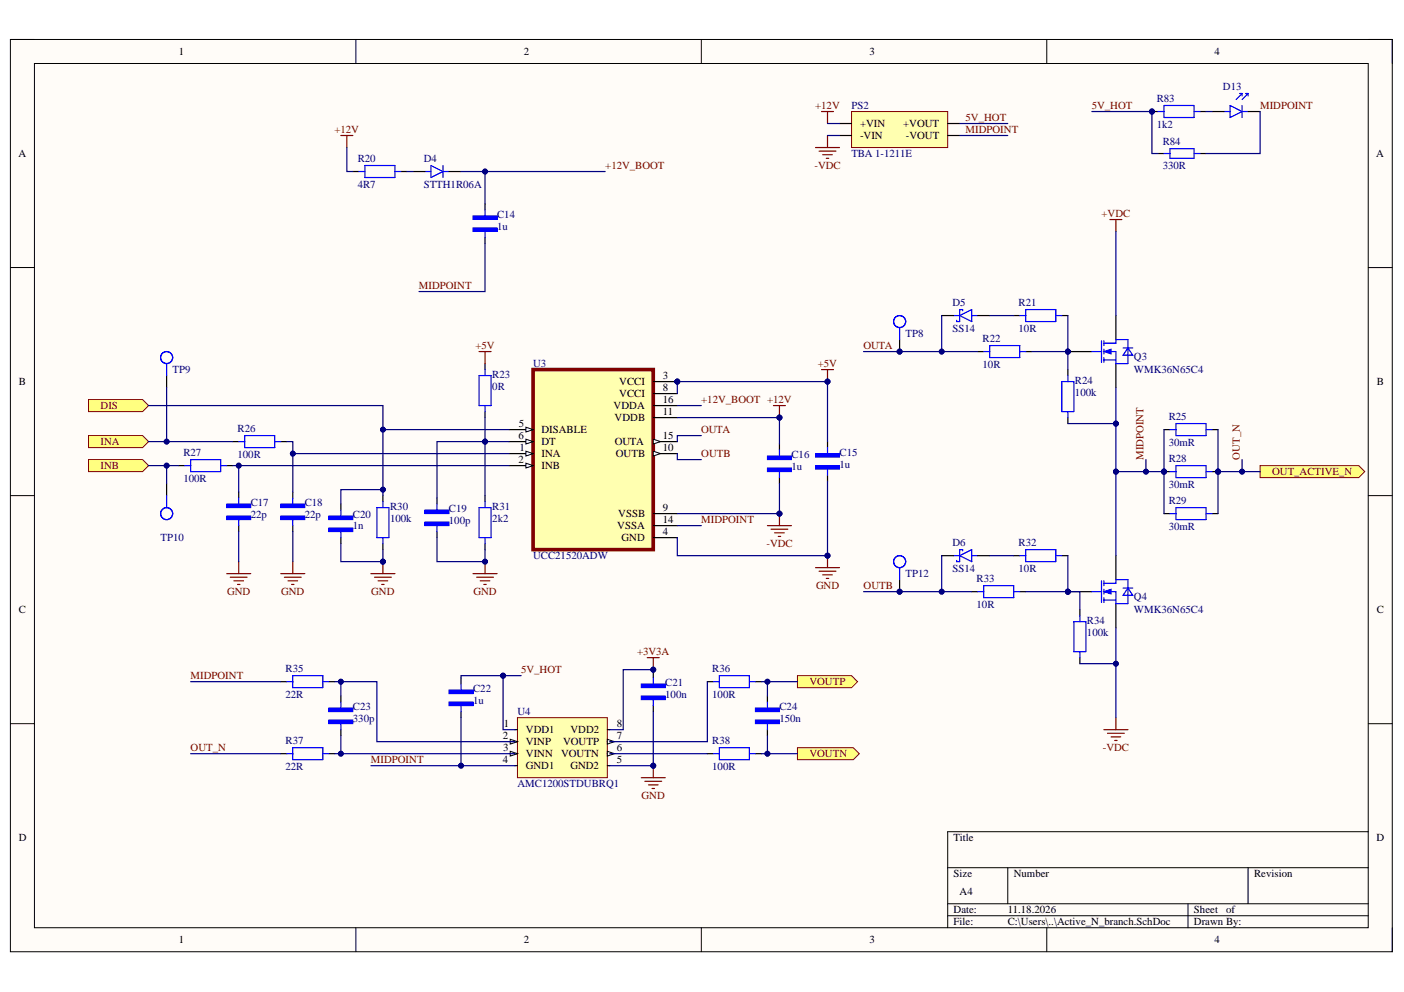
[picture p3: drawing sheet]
<svg xmlns="http://www.w3.org/2000/svg" width="297mm" height="210mm" viewBox="0 0 297 210" stroke-linecap="round" stroke-linejoin="round" font-family="sans-serif">
<defs><g id="words">
<g font-size="2.3">
<text x="37.9" y="11.7">1</text>
<text x="110.8" y="11.7">2</text>
<text x="184" y="11.7">3</text>
<text x="257" y="11.7">4</text>
<text x="181.9" y="26.9">+VIN</text>
<text x="181.9" y="29.4">-VIN</text>
<text x="191.1" y="26.9">+VOUT</text>
<text x="191.6" y="29.4">-VOUT</text>
<text x="3.9" y="33.2">A</text>
<text x="291.2" y="33.2">A</text>
<text x="4" y="81.5">B</text>
<text x="131" y="81.5">VCCI</text>
<text x="140.2" y="80.2">3</text>
<text x="140.2" y="82.7">8</text>
<text x="291.3" y="81.5">B</text>
<text x="129.8" y="86.6">VDDA</text>
<text x="130" y="89.1">VDDB</text>
<text x="131" y="84">VCCI</text>
<text x="140.2" y="85.3">16</text>
<text x="140.2" y="87.8">11</text>
<text x="109.7" y="92.9">6</text>
<text x="109.7" y="90.4">5</text>
<text x="109.9" y="95.5">1</text>
<text x="114.6" y="91.7">DISABLE</text>
<text x="114.6" y="94.2">DT</text>
<text x="130.1" y="94.2">OUTA</text>
<text x="140.2" y="92.9">15</text>
<text x="140.2" y="95.5">10</text>
<text x="109.7" y="98">2</text>
<text x="114.6" y="96.7">INA</text>
<text x="114.6" y="99.3">INB</text>
<text x="130.3" y="96.7">OUTB</text>
<text x="130.6" y="112">VSSA</text>
<text x="130.8" y="109.4">VSSB</text>
<text x="140.2" y="108.2">9</text>
<text x="140.2" y="110.7">14</text>
<text x="140.2" y="113.2">4</text>
<text x="131.5" y="114.5">GND</text>
<text x="4" y="129.7">C</text>
<text x="291.3" y="129.7">C</text>
<text x="106.6" y="153.9">1</text>
<text x="111.3" y="155.1">VDD1</text>
<text x="120.7" y="155.1">VDD2</text>
<text x="130.5" y="153.9">8</text>
<text x="106.4" y="161.5">4</text>
<text x="106.4" y="156.4">2</text>
<text x="106.5" y="159">3</text>
<text x="111.3" y="157.7">VINP</text>
<text x="111.3" y="160.2">VINN</text>
<text x="118.7" y="160.2">VOUTN</text>
<text x="119.1" y="157.7">VOUTP</text>
<text x="130.5" y="161.5">5</text>
<text x="130.5" y="159">6</text>
<text x="130.5" y="156.4">7</text>
<text x="111.3" y="162.8">GND1</text>
<text x="120.7" y="162.8">GND2</text>
<text x="4" y="178">D</text>
<text x="201.7" y="178">Title</text>
<text x="291.2" y="178">D</text>
<text x="201.7" y="185.6">Size</text>
<text x="214.5" y="185.6">Number</text>
<text x="265.3" y="185.6">Revision</text>
<text x="203" y="189.4">A4</text>
<text x="201.7" y="193.2">Date:</text>
<text x="201.7" y="195.8">File:</text>
<text x="213.2" y="193.2">11.18.2026</text>
<text x="213.2" y="195.8">C:\Users\..\Active_N_branch.SchDoc</text>
<text x="252.6" y="193.2">Sheet</text>
<text x="252.6" y="195.8">Drawn By:</text>
<text x="259.4" y="193.2">of</text>
<text x="37.9" y="199.6">1</text>
<text x="110.8" y="199.6">2</text>
<text x="184" y="199.6">3</text>
<text x="257" y="199.6">4</text>
</g>
<g font-size="2.3" fill="#800000">
<text x="172.5" y="23.1">+12V</text>
<text x="231" y="23.1">5V_HOT</text>
<text x="266.6" y="23.1">MIDPOINT</text>
<text x="70.8" y="28.1">+12V</text>
<text x="204.3" y="25.6">5V_HOT</text>
<text x="204.3" y="28.1">MIDPOINT</text>
<text x="128.1" y="35.8">+12V_BOOT</text>
<text x="172.3" y="35.8">-VDC</text>
<text x="233.1" y="45.9">+VDC</text>
<text x="88.6" y="61.2">MIDPOINT</text>
<text x="100.6" y="73.9">+5V</text>
<text x="173" y="77.7">+5V</text>
<text x="182.7" y="73.9">OUTA</text>
<text x="21.3" y="86.6">DIS</text>
<text x="148.4" y="85.3">+12V_BOOT +12V</text>
<text x="21.3" y="94.2">INA</text>
<text x="148.4" y="91.7">OUTA</text>
<text x="21.3" y="99.3">INB</text>
<text x="148.4" y="96.7">OUTB</text>
<text x="241.9" y="97.2" transform="rotate(-90 241.9 97.2)">MIDPOINT</text>
<text x="262.3" y="97.2" transform="rotate(-90 262.3 97.2)">OUT_N</text>
<text x="269.1" y="100.5">OUT_ACTIVE_N</text>
<text x="148.4" y="110.7">MIDPOINT</text>
<text x="162.1" y="115.8">-VDC</text>
<text x="48.1" y="125.9">GND</text>
<text x="59.5" y="125.9">GND</text>
<text x="78.6" y="125.9">GND</text>
<text x="100.2" y="125.9">GND</text>
<text x="172.6" y="124.7">GND</text>
<text x="182.7" y="124.7">OUTB</text>
<text x="40.3" y="143.7">MIDPOINT</text>
<text x="110.2" y="142.5">5V_HOT</text>
<text x="134.8" y="138.6">+3V3A</text>
<text x="171.2" y="145">VOUTP</text>
<text x="40.3" y="159">OUT_N</text>
<text x="78.5" y="161.5">MIDPOINT</text>
<text x="171.2" y="160.2">VOUTN</text>
<text x="233.3" y="159">-VDC</text>
<text x="135.8" y="169.1">GND</text>
</g>
<g font-size="2.3" fill="#000080">
<text x="180.2" y="23.1">PS2</text>
<text x="244.7" y="21.6">R83</text>
<text x="258.7" y="19">D13</text>
<text x="244.7" y="27.1">1k2</text>
<text x="75.7" y="34.3">R20</text>
<text x="89.6" y="34.3">D4</text>
<text x="180.2" y="33.2">TBA 1-1211E</text>
<text x="246" y="30.7">R84</text>
<text x="246" y="35.8">330R</text>
<text x="75.7" y="39.9">4R7</text>
<text x="89.6" y="39.9">STTH1R06A</text>
<text x="105.2" y="46.2">C14</text>
<text x="105.2" y="48.7">1u</text>
<text x="201.5" y="64.7">D5</text>
<text x="215.5" y="64.7">R21</text>
<text x="191.6" y="71.3">TP8</text>
<text x="201.5" y="70.3">SS14</text>
<text x="215.5" y="70.3">10R</text>
<text x="112.8" y="77.7">U3</text>
<text x="207.9" y="72.4">R22</text>
<text x="207.9" y="77.9">10R</text>
<text x="239.9" y="76.2">Q3</text>
<text x="36.5" y="78.9">TP9</text>
<text x="104.2" y="80">R23</text>
<text x="104.2" y="82.5">0R</text>
<text x="227.4" y="81.2">R24</text>
<text x="227.4" y="83.8">100k</text>
<text x="239.9" y="78.9">WMK36N65C4</text>
<text x="247.3" y="88.9">R25</text>
<text x="50.3" y="91.4">R26</text>
<text x="247.3" y="94.5">30mR</text>
<text x="38.8" y="96.5">R27</text>
<text x="50.3" y="97">100R</text>
<text x="167.4" y="97">C16</text>
<text x="167.4" y="99.5">1u</text>
<text x="177.6" y="96.5">C15</text>
<text x="177.6" y="99">1u</text>
<text x="247.3" y="97.8">R28</text>
<text x="38.8" y="102.1">100R</text>
<text x="53" y="107.1">C17</text>
<text x="64.5" y="107.1">C18</text>
<text x="82.5" y="107.9">R30</text>
<text x="104.2" y="107.9">R31</text>
<text x="247.3" y="106.6">R29</text>
<text x="247.3" y="103.3">30mR</text>
<text x="53" y="109.7">22p</text>
<text x="64.5" y="109.7">22p</text>
<text x="74.7" y="109.7">C20</text>
<text x="74.7" y="112">1n</text>
<text x="82.5" y="110.4">100k</text>
<text x="95" y="108.4">C19</text>
<text x="95" y="110.9">100p</text>
<text x="104.2" y="110.4">2k2</text>
<text x="247.3" y="112.2">30mR</text>
<text x="34" y="114.5">TP10</text>
<text x="112.8" y="118.3">UCC21520ADW</text>
<text x="201.5" y="115.5">D6</text>
<text x="215.5" y="115.5">R32</text>
<text x="191.6" y="122.1">TP12</text>
<text x="201.5" y="121.1">SS14</text>
<text x="206.6" y="123.2">R33</text>
<text x="215.5" y="121.1">10R</text>
<text x="206.6" y="128.7">10R</text>
<text x="239.9" y="127">Q4</text>
<text x="239.9" y="129.7">WMK36N65C4</text>
<text x="230" y="132">R34</text>
<text x="230" y="134.6">100k</text>
<text x="60.4" y="142.2">R35</text>
<text x="150.7" y="142.2">R36</text>
<text x="60.4" y="147.8">22R</text>
<text x="100.1" y="146.5">C22</text>
<text x="100.1" y="149.1">1u</text>
<text x="140.7" y="145.3">C21</text>
<text x="140.7" y="147.8">100n</text>
<text x="150.7" y="147.8">100R</text>
<text x="74.7" y="150.3">C23</text>
<text x="74.7" y="152.9">330p</text>
<text x="109.5" y="151.3">U4</text>
<text x="164.9" y="150.3">C24</text>
<text x="164.9" y="152.9">150n</text>
<text x="60.4" y="157.4">R37</text>
<text x="150.7" y="157.4">R38</text>
<text x="60.4" y="163">22R</text>
<text x="109.5" y="166.6">AMC1200STDUBRQ1</text>
<text x="150.7" y="163">100R</text>
</g>
</g></defs>
<path d="M2.2 8.4h292.4v193h-292.4z" fill-rule="evenodd" fill="#fffcf8"/>
<path d="M2.2 8.4h292.4v193h-292.4z" fill="none" stroke="#000" stroke-width=".21"/>
<path d="M7.3 13.4h282.2v182.9h-282.2z" fill-rule="evenodd" fill="#fffcf8"/>
<g fill="none" stroke="#000" stroke-width=".21">
<path d="M2.2 8.4h5.1M7.3 13.4h282.2v182.9h-282.2zM75.3 8.4v5M148.4 8.4v5M221.5 8.4v5M289.5 8.4h5.1v5M2.2 56.6h5.1M289.5 56.6h5.1M2.2 104.9h5.1M289.5 104.9h5.1M2.2 153.1h5.1M289.5 153.1h5.1"/>
<path d="M289.5 176h-89v20.3M75.3 196.3v5.1M148.4 196.3v5.1M200.5 183.6h89M200.5 191.2h89M200.5 193.8h89M213.2 183.6v7.6M221.5 196.3v5.1M251.3 191.2v5.1M264 183.6v7.6M294.6 196.3v5.1"/>
</g>
<circle cx="225.9" cy="74.4" r=".51" fill="#000080"/>
<circle cx="225.9" cy="74.4" r=".51" fill="none" stroke="#000080" stroke-width=".21"/>
<path d="M225.9 74.4h5.1M236.1 66.8v5.1M236.1 76.9v5.1" fill="none" stroke="#000" stroke-width=".25"/>
<circle cx="225.9" cy="74.4" r=".51" fill="#000080"/>
<circle cx="225.9" cy="74.4" r=".51" fill="none" stroke="#000080" stroke-width=".21"/>
<path d="M231 74.4h2M233 72.1v4.6M233.5 74.4h2.6v2.5M233.5 76.2h2.6M233.5 72.1v1M233.5 73.9v1M233.5 75.7v1M236.1 71.9v.7h-2.6" fill="none" stroke="#00f" stroke-width=".25"/>
<path d="M233.5 74.4l1.6-.5v1z" fill="#00f"/>
<path d="M233.5 74.4l1.6-.5v1z" fill="none" stroke="#00f" stroke-width=".21"/>
<path d="M236.1 71.9h2.5v5h-2.5M237.6 73.6h2M238.6 73.6l1 1.6h-2z" fill="none" stroke="#00f" stroke-width=".25"/>
<circle cx="225.9" cy="125.2" r=".51" fill="#000080"/>
<circle cx="225.9" cy="125.2" r=".51" fill="none" stroke="#000080" stroke-width=".21"/>
<path d="M236.1 117.6v5M225.9 125.2h5.1M236.1 127.7v5.1" fill="none" stroke="#000" stroke-width=".25"/>
<circle cx="225.9" cy="125.2" r=".51" fill="#000080"/>
<circle cx="225.9" cy="125.2" r=".51" fill="none" stroke="#000080" stroke-width=".21"/>
<path d="M231 125.2h2M233 122.9v4.6M233.5 125.2h2.6v2.5M233.5 127h2.6M233.5 122.9v1M233.5 124.7v1M233.5 126.5v1M236.1 122.6v.8h-2.6" fill="none" stroke="#00f" stroke-width=".25"/>
<path d="M233.5 125.2l1.6-.5v1z" fill="#00f"/>
<path d="M233.5 125.2l1.6-.5v1z" fill="none" stroke="#00f" stroke-width=".21"/>
<path d="M236.1 122.6h2.5v5.1h-2.5M237.6 124.4h2M238.6 124.4l1 1.6h-2z" fill="none" stroke="#00f" stroke-width=".25"/>
<circle cx="143.3" cy="80.7" r=".51" fill="#000080"/>
<circle cx="143.3" cy="80.7" r=".51" fill="none" stroke="#000080" stroke-width=".21"/>
<path d="M112.8 78.2h25.4v38.1h-25.4z" fill-rule="evenodd" fill="#ffffb0"/>
<path d="M112.8 78.2h25.4v38.1h-25.4z" fill="none" stroke="#800000" stroke-width=".76"/>
<path d="M107.7 90.9h5.1" fill="none" stroke="#000" stroke-width=".25"/>
<path d="M111.3 90.4l1.5 .5-1.5 .5z" fill="#f8fcff"/>
<path d="M111.3 90.4l1.5 .5-1.5 .5z" fill="none" stroke="#000" stroke-width=".21"/>
<path d="M107.7 93.4h5.1" fill="none" stroke="#000" stroke-width=".25"/>
<path d="M111.3 92.9l1.5 .5-1.5 .5z" fill="#f8fcff"/>
<path d="M111.3 92.9l1.5 .5-1.5 .5z" fill="none" stroke="#000" stroke-width=".21"/>
<path d="M107.7 96h5.1" fill="none" stroke="#000" stroke-width=".25"/>
<path d="M111.3 95.5l1.5 .5-1.5 .5z" fill="#f8fcff"/>
<path d="M111.3 95.5l1.5 .5-1.5 .5z" fill="none" stroke="#000" stroke-width=".21"/>
<path d="M107.7 98.5h5.1" fill="none" stroke="#000" stroke-width=".25"/>
<path d="M111.3 98l1.5 .5-1.5 .5z" fill="#f8fcff"/>
<path d="M111.3 98l1.5 .5-1.5 .5z" fill="none" stroke="#000" stroke-width=".21"/>
<path d="M138.2 80.7h5.1" fill="none" stroke="#000" stroke-width=".25"/>
<circle cx="143.3" cy="80.7" r=".51" fill="#000080"/>
<circle cx="143.3" cy="80.7" r=".51" fill="none" stroke="#000080" stroke-width=".21"/>
<path d="M138.2 83.3h5.1M138.2 85.8h5.1M138.2 88.4h5.1M138.2 93.4h5.1" fill="none" stroke="#000" stroke-width=".25"/>
<path d="M138.2 92.9l1.5 .5-1.5 .5z" fill="#f8fcff"/>
<path d="M138.2 92.9l1.5 .5-1.5 .5z" fill="none" stroke="#000" stroke-width=".21"/>
<path d="M138.2 96h5.1" fill="none" stroke="#000" stroke-width=".25"/>
<path d="M138.2 95.5l1.5 .5-1.5 .5z" fill="#f8fcff"/>
<path d="M138.2 95.5l1.5 .5-1.5 .5z" fill="none" stroke="#000" stroke-width=".21"/>
<g fill="none" stroke="#000" stroke-width=".25">
<path d="M87.4 36.3h2.5M95 36.3h2.5M199.2 66.8h2.6M206.9 74.4h1.2M206.9 66.8h2.5M217 74.4h1.3M246.3 90.9h1.2M256.4 90.9h1.3M138.2 108.7h5.1M138.2 111.2h5.1M138.2 113.8h5.1M246.3 108.7h1.2"/>
<path d="M256.4 108.7h1.3"/>
</g>
<g fill="none" stroke="#00f" stroke-width=".25">
<path d="M89.9 36.3h1.3M91.2 35l2.5 1.3-2.5 1.3zM93.7 35v2.6M93.7 36.3h1.3M201.8 66.8h1.2M203 66.8l2.6-1.3v2.5zM203.7 65.8v-.3h-.7v2.5h-.6v-.2M205.6 66.8h1.3M208.1 74.4h1.3M209.4 73.1h6.3v2.6h-6.3zM215.7 74.4h1.3M247.5 90.9h1.3"/>
<path d="M248.8 89.6h6.4v2.6h-6.4zM255.2 90.9h1.2M247.5 108.7h1.3M248.8 107.4h6.4v2.5h-6.4zM255.2 108.7h1.2"/>
</g>
<circle cx="246.3" cy="99.8" r=".51" fill="#000080"/>
<circle cx="246.3" cy="99.8" r=".51" fill="none" stroke="#000080" stroke-width=".21"/>
<circle cx="257.7" cy="99.8" r=".51" fill="#000080"/>
<circle cx="257.7" cy="99.8" r=".51" fill="none" stroke="#000080" stroke-width=".21"/>
<path d="M246.3 99.8h1.2" fill="none" stroke="#000" stroke-width=".25"/>
<circle cx="246.3" cy="99.8" r=".51" fill="#000080"/>
<circle cx="246.3" cy="99.8" r=".51" fill="none" stroke="#000080" stroke-width=".21"/>
<path d="M256.4 99.8h1.3" fill="none" stroke="#000" stroke-width=".25"/>
<circle cx="257.7" cy="99.8" r=".51" fill="#000080"/>
<circle cx="257.7" cy="99.8" r=".51" fill="none" stroke="#000080" stroke-width=".21"/>
<g fill="none" stroke="#00f" stroke-width=".25">
<path d="M215.7 66.8h1.3M217 65.5h6.4v2.5h-6.4zM223.4 66.8h1.2M247.5 99.8h1.3M248.8 98.5h6.4v2.6h-6.4zM255.2 99.8h1.2M201.8 117.6h1.2M203 117.6l2.6-1.3v2.5zM203.7 116.6v-.3h-.7v2.5h-.6v-.2M205.6 117.6h1.3M215.7 117.6h1.3M217 116.3h6.4v2.5h-6.4z"/>
<path d="M223.4 117.6h1.2M206.9 125.2h1.2M208.1 123.9h6.4v2.6h-6.4zM214.5 125.2h1.2"/>
</g>
<path d="M214.5 66.8h1.2M224.6 66.8h1.3M199.2 117.6h2.6M206.9 117.6h2.5M214.5 117.6h1.2M224.6 117.6h1.3M205.6 125.2h1.3M215.7 125.2h1.3" fill="none" stroke="#000" stroke-width=".25"/>
<path d="M266.6 98.5h20.9l1.2 1.3-1.2 1.3h-20.9z" fill-rule="evenodd" fill="#ffff80"/>
<path d="M266.6 98.5h20.9l1.2 1.3-1.2 1.3h-20.9z" fill="none" stroke="#800000" stroke-width=".21"/>
<path d="M225.9 78.2v1.3M225.9 88.4v1.2M228.5 129v1.3M228.5 139.2v1.2" fill="none" stroke="#000" stroke-width=".25"/>
<path d="M225.9 79.5v1.2M224.6 80.7h2.6v6.4h-2.6zM225.9 87.1v1.3M227.2 131.5h2.5v6.4h-2.5zM228.5 130.3v1.2M228.5 137.9v1.3" fill="none" stroke="#00f" stroke-width=".25"/>
<path d="M102.6 118.8v2.6M100.1 121.4h5.1M100.8 122.1h3.6M101.6 122.9h2M102.4 123.7h.5" fill="none" stroke="#800000" stroke-width=".25"/>
<circle cx="102.6" cy="118.8" r=".51" fill="#000080"/>
<circle cx="102.6" cy="118.8" r=".51" fill="none" stroke="#000080" stroke-width=".21"/>
<g fill="none" stroke="#800000" stroke-width=".25">
<path d="M50.5 118.8v2.6M61.9 118.8v2.6M175.1 117.6v2.5M48 121.4h5M48.7 122.1h3.6M49.5 122.9h2M50.3 123.7h.5M59.4 121.4h5.1M60.2 122.1h3.5M60.9 122.9h2.1M61.7 123.7h.5M172.5 120.1h5.1"/>
<path d="M173.3 120.9h3.5M174.1 121.6h2M174.8 122.4h.5"/>
</g>
<circle cx="175.1" cy="117.6" r=".51" fill="#000080"/>
<circle cx="175.1" cy="117.6" r=".51" fill="none" stroke="#000080" stroke-width=".21"/>
<path d="M162.4 111.2h5M163.1 112h3.6M163.9 112.7h2M164.7 113.5h.5M164.9 108.7v2.5" fill="none" stroke="#800000" stroke-width=".25"/>
<circle cx="164.9" cy="108.7" r=".51" fill="#000080"/>
<circle cx="164.9" cy="108.7" r=".51" fill="none" stroke="#000080" stroke-width=".21"/>
<path d="M163.6 85.8h2.6M164.9 85.8v2.6" fill="none" stroke="#800000" stroke-width=".25"/>
<circle cx="164.9" cy="88.4" r=".51" fill="#000080"/>
<circle cx="164.9" cy="88.4" r=".51" fill="none" stroke="#000080" stroke-width=".21"/>
<path d="M72.1 28.7h2.6M73.4 28.7v2.5" fill="none" stroke="#800000" stroke-width=".25"/>
<path d="M74.7 36.3h1.2M84.8 36.3h1.3M102.6 43.1v1.3M102.6 50.3v1.2" fill="none" stroke="#000" stroke-width=".25"/>
<path d="M75.9 36.3h1.3M77.2 35h6.4v2.6h-6.4zM83.6 36.3h1.2M102.6 44.4v1.3M102.6 49v1.3" fill="none" stroke="#00f" stroke-width=".25"/>
<path d="M100.1 45.7h5.1v.7h-5.1z" fill-rule="evenodd" fill="#00f"/>
<path d="M100.1 45.7h5.1v.7h-5.1z" fill="none" stroke="#00f" stroke-width=".21"/>
<path d="M100.1 48.2h5.1v.8h-5.1z" fill-rule="evenodd" fill="#00f"/>
<path d="M100.1 48.2h5.1v.8h-5.1z" fill="none" stroke="#00f" stroke-width=".21"/>
<path d="M109.5 151.9h19v12.7h-19z" fill-rule="evenodd" fill="#ffffb0"/>
<path d="M109.5 151.9h19v12.7h-19z" fill="none" stroke="#800000" stroke-width=".21"/>
<path d="M109 154.4h.5M109 156.9h.5" fill="none" stroke="#000" stroke-width=".25"/>
<path d="M107.9 156.4l1.6 .5-1.6 .5z" fill="#f8fcff"/>
<path d="M107.9 156.4l1.6 .5-1.6 .5z" fill="none" stroke="#000" stroke-width=".21"/>
<path d="M109 159.5h.5" fill="none" stroke="#000" stroke-width=".25"/>
<path d="M107.9 159l1.6 .5-1.6 .5z" fill="#f8fcff"/>
<path d="M107.9 159l1.6 .5-1.6 .5z" fill="none" stroke="#000" stroke-width=".21"/>
<path d="M128.5 159.5h.5M109 162h.5M128.5 162h.5" fill="none" stroke="#000" stroke-width=".25"/>
<path d="M128.5 159l1.5 .5-1.5 .5z" fill="#f8fcff"/>
<path d="M128.5 159l1.5 .5-1.5 .5z" fill="none" stroke="#000" stroke-width=".21"/>
<path d="M128.5 156.9h.5" fill="none" stroke="#000" stroke-width=".25"/>
<path d="M128.5 156.4l1.5 .5-1.5 .5z" fill="#f8fcff"/>
<path d="M128.5 156.4l1.5 .5-1.5 .5z" fill="none" stroke="#000" stroke-width=".21"/>
<path d="M128.5 154.4h.5" fill="none" stroke="#000" stroke-width=".25"/>
<path d="M136.9 139.2h2.6M138.2 139.2v2.5" fill="none" stroke="#800000" stroke-width=".25"/>
<circle cx="138.2" cy="141.7" r=".51" fill="#000080"/>
<circle cx="138.2" cy="141.7" r=".51" fill="none" stroke="#000080" stroke-width=".21"/>
<path d="M168.7 143h11.5l1.2 1.2-1.2 1.3h-11.5z" fill-rule="evenodd" fill="#ffff80"/>
<path d="M168.7 143h11.5l1.2 1.2-1.2 1.3h-11.5z" fill="none" stroke="#800000" stroke-width=".21"/>
<path d="M168.7 158.2h11.8l1.3 1.3-1.3 1.2h-11.8z" fill-rule="evenodd" fill="#ffff80"/>
<path d="M168.7 158.2h11.8l1.3 1.3-1.3 1.2h-11.8z" fill="none" stroke="#800000" stroke-width=".21"/>
<path d="M18.7 97.3h11.5l1.2 1.2-1.2 1.3h-11.5z" fill-rule="evenodd" fill="#ffff80"/>
<path d="M18.7 97.3h11.5l1.2 1.2-1.2 1.3h-11.5z" fill="none" stroke="#800000" stroke-width=".21"/>
<path d="M18.7 92.2h11.5l1.2 1.2-1.2 1.3h-11.5z" fill-rule="evenodd" fill="#ffff80"/>
<path d="M18.7 92.2h11.5l1.2 1.2-1.2 1.3h-11.5z" fill="none" stroke="#800000" stroke-width=".21"/>
<path d="M18.7 84.6h11.5l1.2 1.2-1.2 1.3h-11.5z" fill-rule="evenodd" fill="#ffff80"/>
<path d="M18.7 84.6h11.5l1.2 1.2-1.2 1.3h-11.5z" fill="none" stroke="#800000" stroke-width=".21"/>
<path d="M37.8 98.5h1.3M48 98.5h1.2M49.2 93.4h1.3M59.4 93.4h1.3" fill="none" stroke="#000" stroke-width=".25"/>
<path d="M39.1 98.5h1.2M40.3 97.3h6.4v2.5h-6.4zM46.7 98.5h1.3M50.5 93.4h1.3M51.8 92.2h6.3v2.5h-6.3zM58.1 93.4h1.3" fill="none" stroke="#00f" stroke-width=".25"/>
<path d="M81 118.8v2.6M78.5 121.4h5.1M79.2 122.1h3.6M80 122.9h2M80.8 123.7h.5" fill="none" stroke="#800000" stroke-width=".25"/>
<circle cx="81" cy="118.8" r=".51" fill="#000080"/>
<circle cx="81" cy="118.8" r=".51" fill="none" stroke="#000080" stroke-width=".21"/>
<path d="M50.5 104.1v1.3M50.5 111.2v1.3M81 104.9v1.2M81 115v1.3M102.6 104.9v1.2M102.6 115v1.3" fill="none" stroke="#000" stroke-width=".25"/>
<path d="M50.5 105.4v1.2M50.5 110v1.2M79.7 107.4h2.6v6.4h-2.6zM81 106.1v1.3M81 113.8v1.2M101.3 107.4h2.6v6.4h-2.6zM102.6 106.1v1.3M102.6 113.8v1.2" fill="none" stroke="#00f" stroke-width=".25"/>
<path d="M48 109.2h5v.8h-5z" fill-rule="evenodd" fill="#00f"/>
<path d="M48 109.2h5v.8h-5z" fill="none" stroke="#00f" stroke-width=".21"/>
<path d="M48 106.6h5v.8h-5z" fill-rule="evenodd" fill="#00f"/>
<path d="M48 106.6h5v.8h-5z" fill="none" stroke="#00f" stroke-width=".21"/>
<path d="M61.9 104.1v1.3M61.9 111.2v1.3" fill="none" stroke="#000" stroke-width=".25"/>
<path d="M61.9 105.4v1.2M61.9 110v1.2" fill="none" stroke="#00f" stroke-width=".25"/>
<path d="M59.4 109.2h5.1v.8h-5.1z" fill-rule="evenodd" fill="#00f"/>
<path d="M59.4 109.2h5.1v.8h-5.1z" fill="none" stroke="#00f" stroke-width=".21"/>
<path d="M59.4 106.6h5.1v.8h-5.1z" fill-rule="evenodd" fill="#00f"/>
<path d="M59.4 106.6h5.1v.8h-5.1z" fill="none" stroke="#00f" stroke-width=".21"/>
<path d="M92.4 105.4v1.2M92.4 112.5v1.3" fill="none" stroke="#000" stroke-width=".25"/>
<path d="M92.4 106.6v1.3M92.4 111.2v1.3" fill="none" stroke="#00f" stroke-width=".25"/>
<path d="M89.9 110.5h5.1v.7h-5.1z" fill-rule="evenodd" fill="#00f"/>
<path d="M89.9 110.5h5.1v.7h-5.1z" fill="none" stroke="#00f" stroke-width=".21"/>
<path d="M89.9 107.9h5.1v.8h-5.1z" fill-rule="evenodd" fill="#00f"/>
<path d="M89.9 107.9h5.1v.8h-5.1z" fill="none" stroke="#00f" stroke-width=".21"/>
<path d="M72.1 147.3v1.2M72.1 154.4v1.3" fill="none" stroke="#000" stroke-width=".25"/>
<path d="M72.1 148.6v1.2M72.1 153.1v1.3" fill="none" stroke="#00f" stroke-width=".25"/>
<path d="M69.6 152.4h5.1v.7h-5.1z" fill-rule="evenodd" fill="#00f"/>
<path d="M69.6 152.4h5.1v.7h-5.1z" fill="none" stroke="#00f" stroke-width=".21"/>
<path d="M69.6 149.8h5.1v.8h-5.1z" fill-rule="evenodd" fill="#00f"/>
<path d="M69.6 149.8h5.1v.8h-5.1z" fill="none" stroke="#00f" stroke-width=".21"/>
<path d="M97.5 143.5v1.2M97.5 150.6v1.3" fill="none" stroke="#000" stroke-width=".25"/>
<path d="M97.5 144.7v1.3M97.5 149.3v1.3" fill="none" stroke="#00f" stroke-width=".25"/>
<path d="M95 148.6h5.1v.7h-5.1z" fill-rule="evenodd" fill="#00f"/>
<path d="M95 148.6h5.1v.7h-5.1z" fill="none" stroke="#00f" stroke-width=".21"/>
<path d="M95 146h5.1v.8h-5.1z" fill-rule="evenodd" fill="#00f"/>
<path d="M95 146h5.1v.8h-5.1z" fill="none" stroke="#00f" stroke-width=".21"/>
<path d="M138.2 142.2v1.3M138.2 149.3v1.3" fill="none" stroke="#000" stroke-width=".25"/>
<path d="M138.2 143.5v1.2M138.2 148v1.3" fill="none" stroke="#00f" stroke-width=".25"/>
<path d="M135.7 147.3h5.1v.7h-5.1z" fill-rule="evenodd" fill="#00f"/>
<path d="M135.7 147.3h5.1v.7h-5.1z" fill="none" stroke="#00f" stroke-width=".21"/>
<path d="M135.7 144.7h5.1v.8h-5.1z" fill-rule="evenodd" fill="#00f"/>
<path d="M135.7 144.7h5.1v.8h-5.1z" fill="none" stroke="#00f" stroke-width=".21"/>
<path d="M162.4 147.3v1.2M162.4 154.4v1.3" fill="none" stroke="#000" stroke-width=".25"/>
<path d="M162.4 148.6v1.2M162.4 153.1v1.3" fill="none" stroke="#00f" stroke-width=".25"/>
<path d="M159.8 152.4h5.1v.7h-5.1z" fill-rule="evenodd" fill="#00f"/>
<path d="M159.8 152.4h5.1v.7h-5.1z" fill="none" stroke="#00f" stroke-width=".21"/>
<path d="M159.8 149.8h5.1v.8h-5.1z" fill-rule="evenodd" fill="#00f"/>
<path d="M159.8 149.8h5.1v.8h-5.1z" fill="none" stroke="#00f" stroke-width=".21"/>
<path d="M175.1 93.4v1.3M175.1 100.6v1.2M59.4 144.2h1.3M59.4 159.5h1.3M69.6 144.2h1.2M69.6 159.5h1.2M149.6 144.2h1.3M149.6 159.5h1.3M159.8 144.2h1.3M159.8 159.5h1.3" fill="none" stroke="#000" stroke-width=".25"/>
<g fill="none" stroke="#00f" stroke-width=".25">
<path d="M175.1 94.7v1.3M175.1 99.3v1.3M60.7 144.2h1.2M60.7 159.5h1.2M61.9 143h6.4v2.5h-6.4zM61.9 158.2h6.4v2.5h-6.4zM68.3 144.2h1.3M68.3 159.5h1.3M150.9 144.2h1.3M150.9 159.5h1.3M152.2 143h6.3v2.5h-6.3zM152.2 158.2h6.3v2.5h-6.3z"/>
<path d="M158.5 144.2h1.3M158.5 159.5h1.3"/>
</g>
<path d="M172.5 96h5.1v.7h-5.1z" fill-rule="evenodd" fill="#00f"/>
<path d="M172.5 96h5.1v.7h-5.1z" fill="none" stroke="#00f" stroke-width=".21"/>
<path d="M172.5 98.5h5.1v.8h-5.1z" fill-rule="evenodd" fill="#00f"/>
<path d="M172.5 98.5h5.1v.8h-5.1z" fill="none" stroke="#00f" stroke-width=".21"/>
<path d="M164.9 93.9v1.3M164.9 101.1v1.2" fill="none" stroke="#000" stroke-width=".25"/>
<path d="M164.9 95.2v1.3M164.9 99.8v1.3" fill="none" stroke="#00f" stroke-width=".25"/>
<path d="M162.4 99h5v.8h-5z" fill-rule="evenodd" fill="#00f"/>
<path d="M162.4 99h5v.8h-5z" fill="none" stroke="#00f" stroke-width=".21"/>
<path d="M162.4 96.5h5v.8h-5z" fill-rule="evenodd" fill="#00f"/>
<path d="M162.4 96.5h5v.8h-5z" fill="none" stroke="#00f" stroke-width=".21"/>
<path d="M234.8 46.5h2.6M236.1 46.5v2.5M233.5 154.4h5.1M234.3 155.2h3.6M235.1 155.9h2M235.8 156.7h.5M236.1 151.9v2.5" fill="none" stroke="#800000" stroke-width=".25"/>
<path d="M35.2 79.5v2.5M35.2 102.3v2.6" fill="none" stroke="#000" stroke-width=".25"/>
<g fill="none" stroke="#00f" stroke-width=".25">
<path d="M35.2 76.9v2.6M35.2 104.9v2.5"/>
<circle cx="35.2" cy="75.7" r="1.27"/>
<circle cx="35.3" cy="75.7" r="1.27"/>
<circle cx="35.3" cy="108.7" r="1.27"/>
</g>
<circle cx="190.3" cy="74.4" r=".51" fill="#000080"/>
<circle cx="190.3" cy="74.4" r=".51" fill="none" stroke="#000080" stroke-width=".21"/>
<path d="M190.3 71.9v2.5" fill="none" stroke="#000" stroke-width=".25"/>
<circle cx="190.3" cy="74.4" r=".51" fill="#000080"/>
<circle cx="190.3" cy="74.4" r=".51" fill="none" stroke="#000080" stroke-width=".21"/>
<g fill="none" stroke="#00f" stroke-width=".25">
<path d="M190.3 69.3v2.6"/>
<circle cx="190.3" cy="68" r="1.27"/>
</g>
<circle cx="190.3" cy="125.2" r=".51" fill="#000080"/>
<circle cx="190.3" cy="125.2" r=".51" fill="none" stroke="#000080" stroke-width=".21"/>
<path d="M190.3 122.6v2.6" fill="none" stroke="#000" stroke-width=".25"/>
<circle cx="190.3" cy="125.2" r=".51" fill="#000080"/>
<circle cx="190.3" cy="125.2" r=".51" fill="none" stroke="#000080" stroke-width=".21"/>
<g fill="none" stroke="#00f" stroke-width=".25">
<path d="M101.3 79.5h2.6v6.3h-2.6zM102.6 78.2v1.3M102.6 85.8v1.3M190.3 120.1v2.5"/>
<circle cx="190.3" cy="118.8" r="1.27"/>
</g>
<path d="M102.6 76.9v1.3M102.6 87.1v1.3" fill="none" stroke="#000" stroke-width=".25"/>
<path d="M180.2 23.6h20.3v7.6h-20.3z" fill-rule="evenodd" fill="#ffffb0"/>
<path d="M180.2 23.6h20.3v7.6h-20.3z" fill="none" stroke="#800000" stroke-width=".21"/>
<path d="M177.6 26.1h2.6M177.6 28.7h2.6M200.5 26.1h2.5M200.5 28.7h2.5" fill="none" stroke="#000" stroke-width=".25"/>
<path d="M172.5 31.2h5.1M173.3 32h3.5M173.8 23.6h2.5M174.1 32.7h2M174.8 33.5h.5M175.1 23.6v2.5M175.1 28.7v2.5M135.7 164.6h5.1M136.4 165.3h3.6M137.2 166.1h2M138 166.8h.5M138.2 162v2.6" fill="none" stroke="#800000" stroke-width=".25"/>
<circle cx="138.2" cy="162" r=".51" fill="#000080"/>
<circle cx="138.2" cy="162" r=".51" fill="none" stroke="#000080" stroke-width=".21"/>
<path d="M72.1 106.6v1.3M72.1 113.8v1.2" fill="none" stroke="#000" stroke-width=".25"/>
<path d="M72.1 107.9v1.3M72.1 112.5v1.3" fill="none" stroke="#00f" stroke-width=".25"/>
<path d="M69.6 111.7h5.1v.8h-5.1z" fill-rule="evenodd" fill="#00f"/>
<path d="M69.6 111.7h5.1v.8h-5.1z" fill="none" stroke="#00f" stroke-width=".21"/>
<path d="M69.6 109.2h5.1v.8h-5.1z" fill-rule="evenodd" fill="#00f"/>
<path d="M69.6 109.2h5.1v.8h-5.1z" fill="none" stroke="#00f" stroke-width=".21"/>
<path d="M101.3 74.4h2.6M102.6 74.4v2.5M173.8 78.2h2.5M175.1 78.2v2.5" fill="none" stroke="#800000" stroke-width=".25"/>
<circle cx="175.1" cy="80.7" r=".51" fill="#000080"/>
<circle cx="175.1" cy="80.7" r=".51" fill="none" stroke="#000080" stroke-width=".21"/>
<circle cx="243.7" cy="23.6" r=".51" fill="#000080"/>
<circle cx="243.7" cy="23.6" r=".51" fill="none" stroke="#000080" stroke-width=".21"/>
<path d="M243.7 23.6h1.3" fill="none" stroke="#000" stroke-width=".25"/>
<circle cx="243.7" cy="23.6" r=".51" fill="#000080"/>
<circle cx="243.7" cy="23.6" r=".51" fill="none" stroke="#000080" stroke-width=".21"/>
<path d="M245 32.5h1.3M253.9 23.6h1.3M253.9 32.5h1.3M256.4 23.6h2.6M264 23.6h2.6" fill="none" stroke="#000" stroke-width=".25"/>
<g fill="none" stroke="#00f" stroke-width=".25">
<path d="M262.3 19.8h.5M262.8 19.8v.5M262.8 19.8l-1.3 1.3M263.5 19.8h.5M264 19.8l-1.2 1.3M264 19.8v.5M245 23.6h1.3M246.3 22.3h6.3v2.6h-6.3zM246.3 32.5h1.2M247.5 31.5h5.1v2h-5.1zM252.6 23.6h1.3M252.6 32.5h1.3"/>
<path d="M259 23.6h1.2M260.2 22.3l2.6 1.3-2.6 1.3zM262.8 23.6h1.2M262.8 22.3v2.6"/>
</g>
<path d="M257.7 90.9v8.9" fill="none" stroke="#000080" stroke-width=".25"/>
<circle cx="257.7" cy="99.8" r=".51" fill="#000080"/>
<circle cx="257.7" cy="99.8" r=".51" fill="none" stroke="#000080" stroke-width=".21"/>
<path d="M257.7 99.8v8.9" fill="none" stroke="#000080" stroke-width=".25"/>
<circle cx="257.7" cy="99.8" r=".51" fill="#000080"/>
<circle cx="257.7" cy="99.8" r=".51" fill="none" stroke="#000080" stroke-width=".21"/>
<path d="M209.4 66.8h5.1M225.9 66.8v7.6" fill="none" stroke="#000080" stroke-width=".25"/>
<circle cx="225.9" cy="74.4" r=".51" fill="#000080"/>
<circle cx="225.9" cy="74.4" r=".51" fill="none" stroke="#000080" stroke-width=".21"/>
<path d="M199.2 66.8v7.6h7.7" fill="none" stroke="#000080" stroke-width=".25"/>
<circle cx="199.2" cy="74.4" r=".51" fill="#000080"/>
<circle cx="199.2" cy="74.4" r=".51" fill="none" stroke="#000080" stroke-width=".21"/>
<path d="M209.4 117.6h5.1M225.9 117.6v7.6" fill="none" stroke="#000080" stroke-width=".25"/>
<circle cx="225.9" cy="125.2" r=".51" fill="#000080"/>
<circle cx="225.9" cy="125.2" r=".51" fill="none" stroke="#000080" stroke-width=".21"/>
<path d="M236.1 82v7.6" fill="none" stroke="#000080" stroke-width=".25"/>
<circle cx="236.1" cy="89.6" r=".51" fill="#000080"/>
<circle cx="236.1" cy="89.6" r=".51" fill="none" stroke="#000080" stroke-width=".21"/>
<path d="M246.3 99.8v8.9" fill="none" stroke="#000080" stroke-width=".25"/>
<circle cx="246.3" cy="99.8" r=".51" fill="#000080"/>
<circle cx="246.3" cy="99.8" r=".51" fill="none" stroke="#000080" stroke-width=".21"/>
<path d="M246.3 90.9v8.9" fill="none" stroke="#000080" stroke-width=".25"/>
<circle cx="246.3" cy="99.8" r=".51" fill="#000080"/>
<circle cx="246.3" cy="99.8" r=".51" fill="none" stroke="#000080" stroke-width=".21"/>
<path d="M228.5 140.4h7.6" fill="none" stroke="#000080" stroke-width=".25"/>
<circle cx="236.1" cy="140.4" r=".51" fill="#000080"/>
<circle cx="236.1" cy="140.4" r=".51" fill="none" stroke="#000080" stroke-width=".21"/>
<path d="M218.3 74.4h7.6v3.8" fill="none" stroke="#000080" stroke-width=".25"/>
<circle cx="225.9" cy="74.4" r=".51" fill="#000080"/>
<circle cx="225.9" cy="74.4" r=".51" fill="none" stroke="#000080" stroke-width=".21"/>
<path d="M217 125.2h8.9" fill="none" stroke="#000080" stroke-width=".25"/>
<circle cx="225.9" cy="125.2" r=".51" fill="#000080"/>
<circle cx="225.9" cy="125.2" r=".51" fill="none" stroke="#000080" stroke-width=".21"/>
<path d="M225.9 125.2h2.6v3.8" fill="none" stroke="#000080" stroke-width=".25"/>
<circle cx="225.9" cy="125.2" r=".51" fill="#000080"/>
<circle cx="225.9" cy="125.2" r=".51" fill="none" stroke="#000080" stroke-width=".21"/>
<path d="M199.2 117.6v7.6h6.4" fill="none" stroke="#000080" stroke-width=".25"/>
<circle cx="199.2" cy="125.2" r=".51" fill="#000080"/>
<circle cx="199.2" cy="125.2" r=".51" fill="none" stroke="#000080" stroke-width=".21"/>
<path d="M182.7 74.4h16.5M143.3 96v1.3h5.1M148.4 92.2h-5.1v1.2" fill="none" stroke="#000080" stroke-width=".25"/>
<circle cx="190.3" cy="74.4" r=".51" fill="#000080"/>
<circle cx="190.3" cy="74.4" r=".51" fill="none" stroke="#000080" stroke-width=".21"/>
<circle cx="199.2" cy="74.4" r=".51" fill="#000080"/>
<circle cx="199.2" cy="74.4" r=".51" fill="none" stroke="#000080" stroke-width=".21"/>
<path d="M182.7 125.2h16.5" fill="none" stroke="#000080" stroke-width=".25"/>
<circle cx="190.3" cy="125.2" r=".51" fill="#000080"/>
<circle cx="190.3" cy="125.2" r=".51" fill="none" stroke="#000080" stroke-width=".21"/>
<circle cx="199.2" cy="125.2" r=".51" fill="#000080"/>
<circle cx="199.2" cy="125.2" r=".51" fill="none" stroke="#000080" stroke-width=".21"/>
<path d="M143.3 88.4h21.6" fill="none" stroke="#000080" stroke-width=".25"/>
<circle cx="164.9" cy="88.4" r=".51" fill="#000080"/>
<circle cx="164.9" cy="88.4" r=".51" fill="none" stroke="#000080" stroke-width=".21"/>
<path d="M73.4 31.2v5.1h1.3M86.1 36.3h1.3M106.4 143v11.4h2.6" fill="none" stroke="#000080" stroke-width=".25"/>
<circle cx="106.4" cy="143" r=".51" fill="#000080"/>
<circle cx="106.4" cy="143" r=".51" fill="none" stroke="#000080" stroke-width=".21"/>
<path d="M236.1 89.6v10.2" fill="none" stroke="#000080" stroke-width=".25"/>
<circle cx="236.1" cy="89.6" r=".51" fill="#000080"/>
<circle cx="236.1" cy="89.6" r=".51" fill="none" stroke="#000080" stroke-width=".21"/>
<circle cx="236.1" cy="99.8" r=".51" fill="#000080"/>
<circle cx="236.1" cy="99.8" r=".51" fill="none" stroke="#000080" stroke-width=".21"/>
<path d="M236.1 99.8v17.8" fill="none" stroke="#000080" stroke-width=".25"/>
<circle cx="236.1" cy="99.8" r=".51" fill="#000080"/>
<circle cx="236.1" cy="99.8" r=".51" fill="none" stroke="#000080" stroke-width=".21"/>
<path d="M257.7 99.8h8.9" fill="none" stroke="#000080" stroke-width=".25"/>
<circle cx="257.7" cy="99.8" r=".51" fill="#000080"/>
<circle cx="257.7" cy="99.8" r=".51" fill="none" stroke="#000080" stroke-width=".21"/>
<circle cx="262.8" cy="99.8" r=".51" fill="#000080"/>
<circle cx="262.8" cy="99.8" r=".51" fill="none" stroke="#000080" stroke-width=".21"/>
<path d="M143.3 80.7h31.8" fill="none" stroke="#000080" stroke-width=".25"/>
<circle cx="143.3" cy="80.7" r=".51" fill="#000080"/>
<circle cx="143.3" cy="80.7" r=".51" fill="none" stroke="#000080" stroke-width=".21"/>
<circle cx="175.1" cy="80.7" r=".51" fill="#000080"/>
<circle cx="175.1" cy="80.7" r=".51" fill="none" stroke="#000080" stroke-width=".21"/>
<path d="M143.3 113.8v3.8h31.8" fill="none" stroke="#000080" stroke-width=".25"/>
<circle cx="175.1" cy="117.6" r=".51" fill="#000080"/>
<circle cx="175.1" cy="117.6" r=".51" fill="none" stroke="#000080" stroke-width=".21"/>
<path d="M143.3 108.7h21.6" fill="none" stroke="#000080" stroke-width=".25"/>
<circle cx="164.9" cy="108.7" r=".51" fill="#000080"/>
<circle cx="164.9" cy="108.7" r=".51" fill="none" stroke="#000080" stroke-width=".21"/>
<path d="M143.3 80.7v2.6" fill="none" stroke="#000080" stroke-width=".25"/>
<circle cx="143.3" cy="80.7" r=".51" fill="#000080"/>
<circle cx="143.3" cy="80.7" r=".51" fill="none" stroke="#000080" stroke-width=".21"/>
<path d="M164.9 88.4v5.5" fill="none" stroke="#000080" stroke-width=".25"/>
<circle cx="164.9" cy="88.4" r=".51" fill="#000080"/>
<circle cx="164.9" cy="88.4" r=".51" fill="none" stroke="#000080" stroke-width=".21"/>
<path d="M164.9 102.3v6.4" fill="none" stroke="#000080" stroke-width=".25"/>
<circle cx="164.9" cy="108.7" r=".51" fill="#000080"/>
<circle cx="164.9" cy="108.7" r=".51" fill="none" stroke="#000080" stroke-width=".21"/>
<path d="M175.1 80.7v12.7" fill="none" stroke="#000080" stroke-width=".25"/>
<circle cx="175.1" cy="80.7" r=".51" fill="#000080"/>
<circle cx="175.1" cy="80.7" r=".51" fill="none" stroke="#000080" stroke-width=".21"/>
<path d="M102.6 36.3v6.8" fill="none" stroke="#000080" stroke-width=".25"/>
<circle cx="102.6" cy="36.3" r=".51" fill="#000080"/>
<circle cx="102.6" cy="36.3" r=".51" fill="none" stroke="#000080" stroke-width=".21"/>
<path d="M106.4 143h-8.9v.5" fill="none" stroke="#000080" stroke-width=".25"/>
<circle cx="106.4" cy="143" r=".51" fill="#000080"/>
<circle cx="106.4" cy="143" r=".51" fill="none" stroke="#000080" stroke-width=".21"/>
<path d="M97.5 151.9v10.1" fill="none" stroke="#000080" stroke-width=".25"/>
<circle cx="97.5" cy="162" r=".51" fill="#000080"/>
<circle cx="97.5" cy="162" r=".51" fill="none" stroke="#000080" stroke-width=".21"/>
<path d="M72.1 147.3v-3.1h7.6v12.7h29.3" fill="none" stroke="#000080" stroke-width=".25"/>
<circle cx="72.1" cy="144.2" r=".51" fill="#000080"/>
<circle cx="72.1" cy="144.2" r=".51" fill="none" stroke="#000080" stroke-width=".21"/>
<path d="M70.8 144.2h1.3" fill="none" stroke="#000080" stroke-width=".25"/>
<circle cx="72.1" cy="144.2" r=".51" fill="#000080"/>
<circle cx="72.1" cy="144.2" r=".51" fill="none" stroke="#000080" stroke-width=".21"/>
<path d="M70.8 159.5h1.3" fill="none" stroke="#000080" stroke-width=".25"/>
<circle cx="72.1" cy="159.5" r=".51" fill="#000080"/>
<circle cx="72.1" cy="159.5" r=".51" fill="none" stroke="#000080" stroke-width=".21"/>
<path d="M129 162h9.2" fill="none" stroke="#000080" stroke-width=".25"/>
<circle cx="138.2" cy="162" r=".51" fill="#000080"/>
<circle cx="138.2" cy="162" r=".51" fill="none" stroke="#000080" stroke-width=".21"/>
<path d="M138.2 150.6v11.4" fill="none" stroke="#000080" stroke-width=".25"/>
<circle cx="138.2" cy="162" r=".51" fill="#000080"/>
<circle cx="138.2" cy="162" r=".51" fill="none" stroke="#000080" stroke-width=".21"/>
<path d="M129 159.5h20.6M149.6 144.2v12.7h-20.6M162.4 155.7v3.8h-1.3" fill="none" stroke="#000080" stroke-width=".25"/>
<circle cx="162.4" cy="159.5" r=".51" fill="#000080"/>
<circle cx="162.4" cy="159.5" r=".51" fill="none" stroke="#000080" stroke-width=".21"/>
<path d="M161.1 144.2h1.3v3.1" fill="none" stroke="#000080" stroke-width=".25"/>
<circle cx="162.4" cy="144.2" r=".51" fill="#000080"/>
<circle cx="162.4" cy="144.2" r=".51" fill="none" stroke="#000080" stroke-width=".21"/>
<path d="M162.4 159.5h6.3" fill="none" stroke="#000080" stroke-width=".25"/>
<circle cx="162.4" cy="159.5" r=".51" fill="#000080"/>
<circle cx="162.4" cy="159.5" r=".51" fill="none" stroke="#000080" stroke-width=".21"/>
<path d="M162.4 144.2h6.3" fill="none" stroke="#000080" stroke-width=".25"/>
<circle cx="162.4" cy="144.2" r=".51" fill="#000080"/>
<circle cx="162.4" cy="144.2" r=".51" fill="none" stroke="#000080" stroke-width=".21"/>
<path d="M107.7 90.9h-26.7v14" fill="none" stroke="#000080" stroke-width=".25"/>
<circle cx="81" cy="103.6" r=".51" fill="#000080"/>
<circle cx="81" cy="103.6" r=".51" fill="none" stroke="#000080" stroke-width=".21"/>
<circle cx="81" cy="90.9" r=".51" fill="#000080"/>
<circle cx="81" cy="90.9" r=".51" fill="none" stroke="#000080" stroke-width=".21"/>
<path d="M81 116.3v2.5" fill="none" stroke="#000080" stroke-width=".25"/>
<circle cx="81" cy="118.8" r=".51" fill="#000080"/>
<circle cx="81" cy="118.8" r=".51" fill="none" stroke="#000080" stroke-width=".21"/>
<path d="M102.6 93.4v11.5" fill="none" stroke="#000080" stroke-width=".25"/>
<circle cx="102.6" cy="93.4" r=".51" fill="#000080"/>
<circle cx="102.6" cy="93.4" r=".51" fill="none" stroke="#000080" stroke-width=".21"/>
<path d="M31.4 93.4h17.8" fill="none" stroke="#000080" stroke-width=".25"/>
<circle cx="35.3" cy="93.4" r=".51" fill="#000080"/>
<circle cx="35.3" cy="93.4" r=".51" fill="none" stroke="#000080" stroke-width=".21"/>
<path d="M31.4 98.5h6.4" fill="none" stroke="#000080" stroke-width=".25"/>
<circle cx="35.2" cy="98.5" r=".51" fill="#000080"/>
<circle cx="35.2" cy="98.5" r=".51" fill="none" stroke="#000080" stroke-width=".21"/>
<path d="M50.5 98.5v5.6" fill="none" stroke="#000080" stroke-width=".25"/>
<circle cx="50.5" cy="98.5" r=".51" fill="#000080"/>
<circle cx="50.5" cy="98.5" r=".51" fill="none" stroke="#000080" stroke-width=".21"/>
<path d="M31.4 85.8h49.6v5.1M50.5 112.5v6.3M61.9 112.5v6.3" fill="none" stroke="#000080" stroke-width=".25"/>
<circle cx="81" cy="90.9" r=".51" fill="#000080"/>
<circle cx="81" cy="90.9" r=".51" fill="none" stroke="#000080" stroke-width=".21"/>
<path d="M72.1 155.7v3.8h36.9" fill="none" stroke="#000080" stroke-width=".25"/>
<circle cx="72.1" cy="159.5" r=".51" fill="#000080"/>
<circle cx="72.1" cy="159.5" r=".51" fill="none" stroke="#000080" stroke-width=".21"/>
<path d="M92.4 113.8v5h10.2v-2.5" fill="none" stroke="#000080" stroke-width=".25"/>
<circle cx="102.6" cy="118.8" r=".51" fill="#000080"/>
<circle cx="102.6" cy="118.8" r=".51" fill="none" stroke="#000080" stroke-width=".21"/>
<path d="M175.1 101.8v15.8" fill="none" stroke="#000080" stroke-width=".25"/>
<circle cx="175.1" cy="117.6" r=".51" fill="#000080"/>
<circle cx="175.1" cy="117.6" r=".51" fill="none" stroke="#000080" stroke-width=".21"/>
<path d="M107.7 93.4h-15.3v12" fill="none" stroke="#000080" stroke-width=".25"/>
<circle cx="102.6" cy="93.4" r=".51" fill="#000080"/>
<circle cx="102.6" cy="93.4" r=".51" fill="none" stroke="#000080" stroke-width=".21"/>
<path d="M138.2 141.7v.5" fill="none" stroke="#000080" stroke-width=".25"/>
<circle cx="138.2" cy="141.7" r=".51" fill="#000080"/>
<circle cx="138.2" cy="141.7" r=".51" fill="none" stroke="#000080" stroke-width=".21"/>
<path d="M225.9 89.6h10.2M40.3 144.2h19.1" fill="none" stroke="#000080" stroke-width=".25"/>
<circle cx="236.1" cy="89.6" r=".51" fill="#000080"/>
<circle cx="236.1" cy="89.6" r=".51" fill="none" stroke="#000080" stroke-width=".21"/>
<path d="M40.3 159.5h19.1M106.4 143h3.8" fill="none" stroke="#000080" stroke-width=".25"/>
<circle cx="106.4" cy="143" r=".51" fill="#000080"/>
<circle cx="106.4" cy="143" r=".51" fill="none" stroke="#000080" stroke-width=".21"/>
<path d="M138.2 141.7h-6.3v12.7h-2.9" fill="none" stroke="#000080" stroke-width=".25"/>
<circle cx="138.2" cy="141.7" r=".51" fill="#000080"/>
<circle cx="138.2" cy="141.7" r=".51" fill="none" stroke="#000080" stroke-width=".21"/>
<path d="M236.1 132.8v19.1" fill="none" stroke="#000080" stroke-width=".25"/>
<circle cx="236.1" cy="140.4" r=".51" fill="#000080"/>
<circle cx="236.1" cy="140.4" r=".51" fill="none" stroke="#000080" stroke-width=".21"/>
<path d="M143.3 85.8h5.1M242.4 97.3v2.5" fill="none" stroke="#000080" stroke-width=".25"/>
<circle cx="242.4" cy="99.8" r=".51" fill="#000080"/>
<circle cx="242.4" cy="99.8" r=".51" fill="none" stroke="#000080" stroke-width=".21"/>
<path d="M262.8 97.3v2.5" fill="none" stroke="#000080" stroke-width=".25"/>
<circle cx="262.8" cy="99.8" r=".51" fill="#000080"/>
<circle cx="262.8" cy="99.8" r=".51" fill="none" stroke="#000080" stroke-width=".21"/>
<path d="M236.1 49v17.8M102.6 88.4v5M143.3 111.2h5.1" fill="none" stroke="#000080" stroke-width=".25"/>
<circle cx="102.6" cy="93.4" r=".51" fill="#000080"/>
<circle cx="102.6" cy="93.4" r=".51" fill="none" stroke="#000080" stroke-width=".21"/>
<path d="M175.1 26.1h2.5M175.1 28.7h2.5M203 26.1h10.2M203 28.7h10.2M102.6 51.5v10.2h-14M81 103.6h-8.9v3" fill="none" stroke="#000080" stroke-width=".25"/>
<circle cx="81" cy="103.6" r=".51" fill="#000080"/>
<circle cx="81" cy="103.6" r=".51" fill="none" stroke="#000080" stroke-width=".21"/>
<path d="M72.1 115v3.8h8.9" fill="none" stroke="#000080" stroke-width=".25"/>
<circle cx="81" cy="118.8" r=".51" fill="#000080"/>
<circle cx="81" cy="118.8" r=".51" fill="none" stroke="#000080" stroke-width=".21"/>
<path d="M236.1 99.8h10.2" fill="none" stroke="#000080" stroke-width=".25"/>
<circle cx="246.3" cy="99.8" r=".51" fill="#000080"/>
<circle cx="246.3" cy="99.8" r=".51" fill="none" stroke="#000080" stroke-width=".21"/>
<circle cx="242.4" cy="99.8" r=".51" fill="#000080"/>
<circle cx="242.4" cy="99.8" r=".51" fill="none" stroke="#000080" stroke-width=".21"/>
<circle cx="236.1" cy="99.8" r=".51" fill="#000080"/>
<circle cx="236.1" cy="99.8" r=".51" fill="none" stroke="#000080" stroke-width=".21"/>
<path d="M231 23.6h12.7M255.2 23.6h1.2M266.6 23.6v8.9h-11.4" fill="none" stroke="#000080" stroke-width=".25"/>
<circle cx="243.7" cy="23.6" r=".51" fill="#000080"/>
<circle cx="243.7" cy="23.6" r=".51" fill="none" stroke="#000080" stroke-width=".21"/>
<path d="M243.7 23.6v8.9h1.3" fill="none" stroke="#000080" stroke-width=".25"/>
<circle cx="243.7" cy="23.6" r=".51" fill="#000080"/>
<circle cx="243.7" cy="23.6" r=".51" fill="none" stroke="#000080" stroke-width=".21"/>
<path d="M78.5 162h30.5" fill="none" stroke="#000080" stroke-width=".25"/>
<circle cx="97.5" cy="162" r=".51" fill="#000080"/>
<circle cx="97.5" cy="162" r=".51" fill="none" stroke="#000080" stroke-width=".21"/>
<path d="M97.5 36.3h30.5" fill="none" stroke="#000080" stroke-width=".25"/>
<circle cx="102.6" cy="36.3" r=".51" fill="#000080"/>
<circle cx="102.6" cy="36.3" r=".51" fill="none" stroke="#000080" stroke-width=".21"/>
<path d="M35.2 82v11.4" fill="none" stroke="#000080" stroke-width=".25"/>
<circle cx="35.3" cy="93.4" r=".51" fill="#000080"/>
<circle cx="35.3" cy="93.4" r=".51" fill="none" stroke="#000080" stroke-width=".21"/>
<path d="M35.2 98.5v3.8" fill="none" stroke="#000080" stroke-width=".25"/>
<circle cx="35.2" cy="98.5" r=".51" fill="#000080"/>
<circle cx="35.2" cy="98.5" r=".51" fill="none" stroke="#000080" stroke-width=".21"/>
<path d="M49.2 98.5h58.5" fill="none" stroke="#000080" stroke-width=".25"/>
<circle cx="50.5" cy="98.5" r=".51" fill="#000080"/>
<circle cx="50.5" cy="98.5" r=".51" fill="none" stroke="#000080" stroke-width=".21"/>
<path d="M60.7 93.4h1.2v10.7" fill="none" stroke="#000080" stroke-width=".25"/>
<circle cx="61.9" cy="96" r=".51" fill="#000080"/>
<circle cx="61.9" cy="96" r=".51" fill="none" stroke="#000080" stroke-width=".21"/>
<path d="M61.9 96h45.8" fill="none" stroke="#000080" stroke-width=".25"/>
<circle cx="61.9" cy="96" r=".51" fill="#000080"/>
<circle cx="61.9" cy="96" r=".51" fill="none" stroke="#000080" stroke-width=".21"/>
<use href="#words"/>
</svg>
